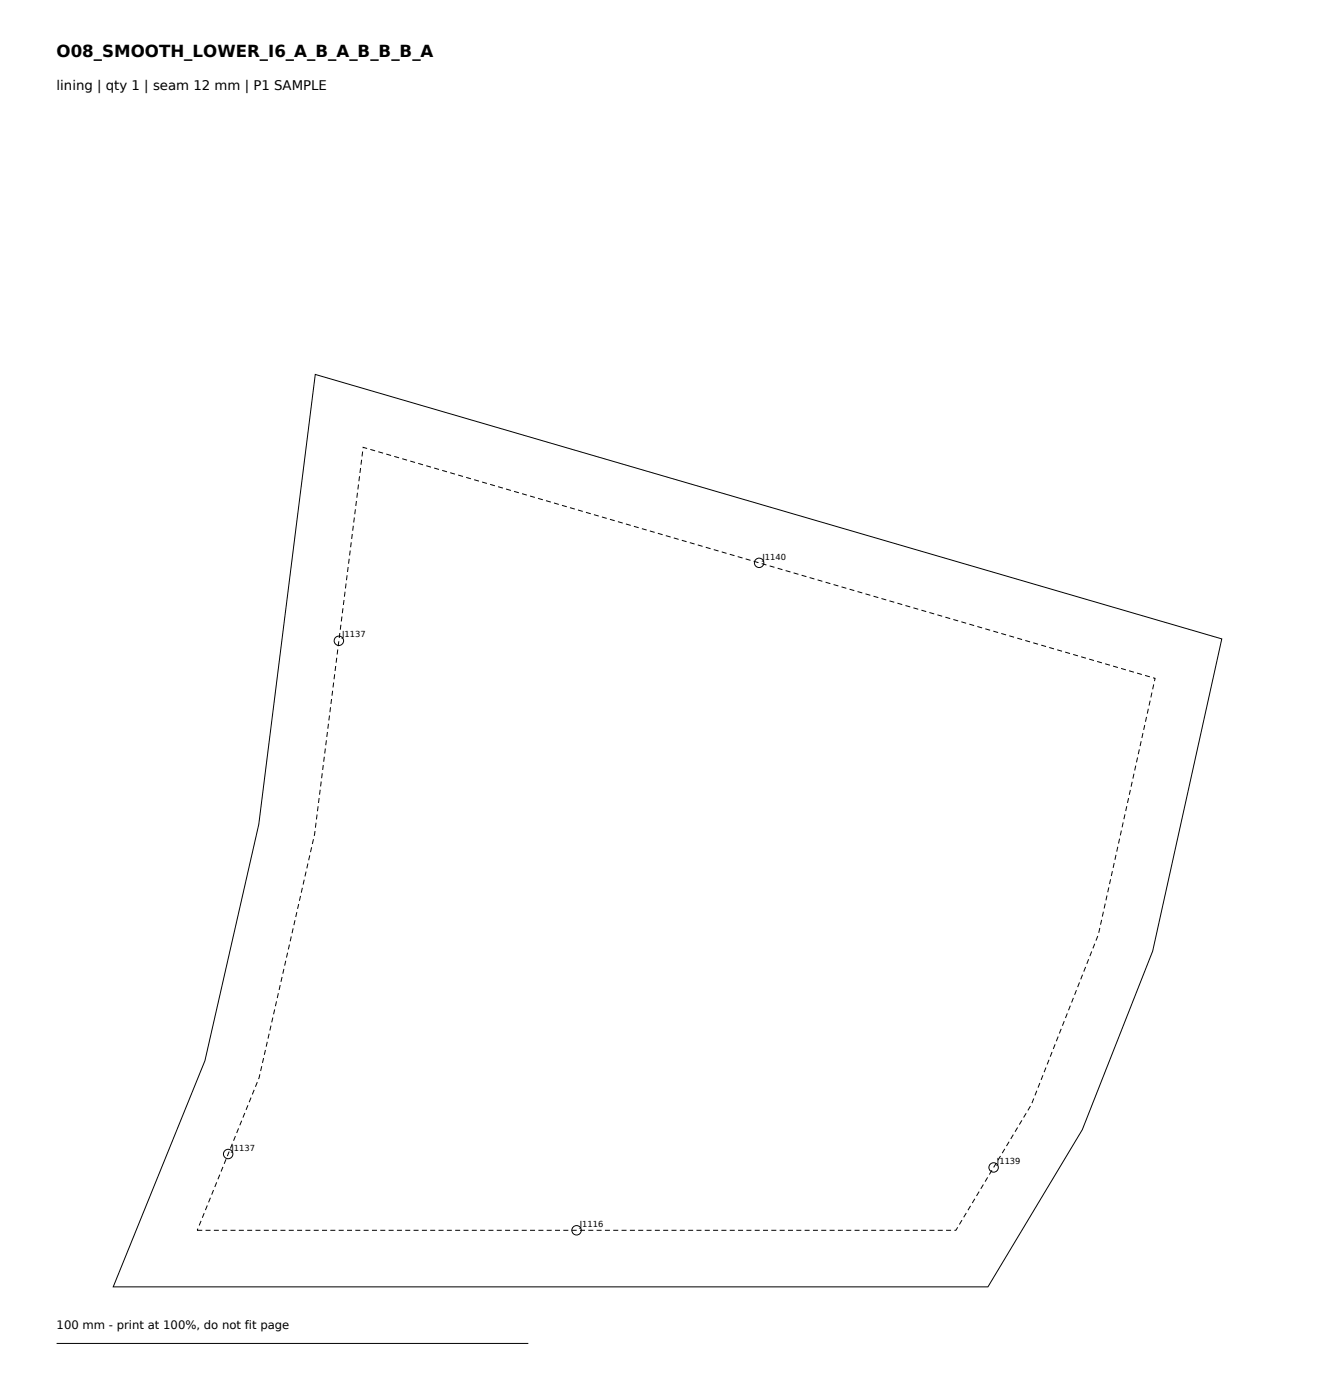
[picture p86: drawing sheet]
<svg xmlns="http://www.w3.org/2000/svg" width="283mm" height="297mm" viewBox="0 0 283 297" stroke-linecap="round" stroke-linejoin="round" font-family="sans-serif">
<defs><g id="words">
<text font-size="3.5" x="12" y="12">O08_SMOOTH_LOWER_I6_A_B_A_B_B_B_A</text>
<text font-size="2.8" x="12" y="19">lining | qty 1 | seam 12 mm | P1 SAMPLE</text>
<text font-size="2.5" x="12" y="282">100 mm - print at 100%, do not fit page</text>
<g font-size="1.8">
<text x="161.6" y="118.7">J1140</text>
<text x="72.5" y="135.2">J1137</text>
<text x="49.1" y="244.1">J1137</text>
<text x="211.3" y="247">J1139</text>
<text x="122.9" y="260.3">J1116</text>
</g>
</g></defs>
<g fill="none" stroke="#000" stroke-width=".21">
<path d="M66.8 79.4l192.2 56.1-14.6 66.3-15 37.9-20 33.3h-185.4l19.4-48 11.5-50.1zM12 285h100"/>
<circle cx="160.9" cy="119.4" r="1"/>
<circle cx="71.8" cy="135.9" r="1"/>
<circle cx="48.4" cy="244.8" r="1"/>
<circle cx="210.6" cy="247.7" r="1"/>
<circle cx="122.2" cy="261" r="1"/>
</g>
<path d="M77 94.9l167.9 49-12.1 54.4-14.2 36-16 26.7h-160.8l13.1-32.4 11.8-51.6z" fill="none" stroke="#000" stroke-width=".21" stroke-dasharray="1.1 .7" stroke-linecap="butt"/>
<use href="#words"/>
</svg>
